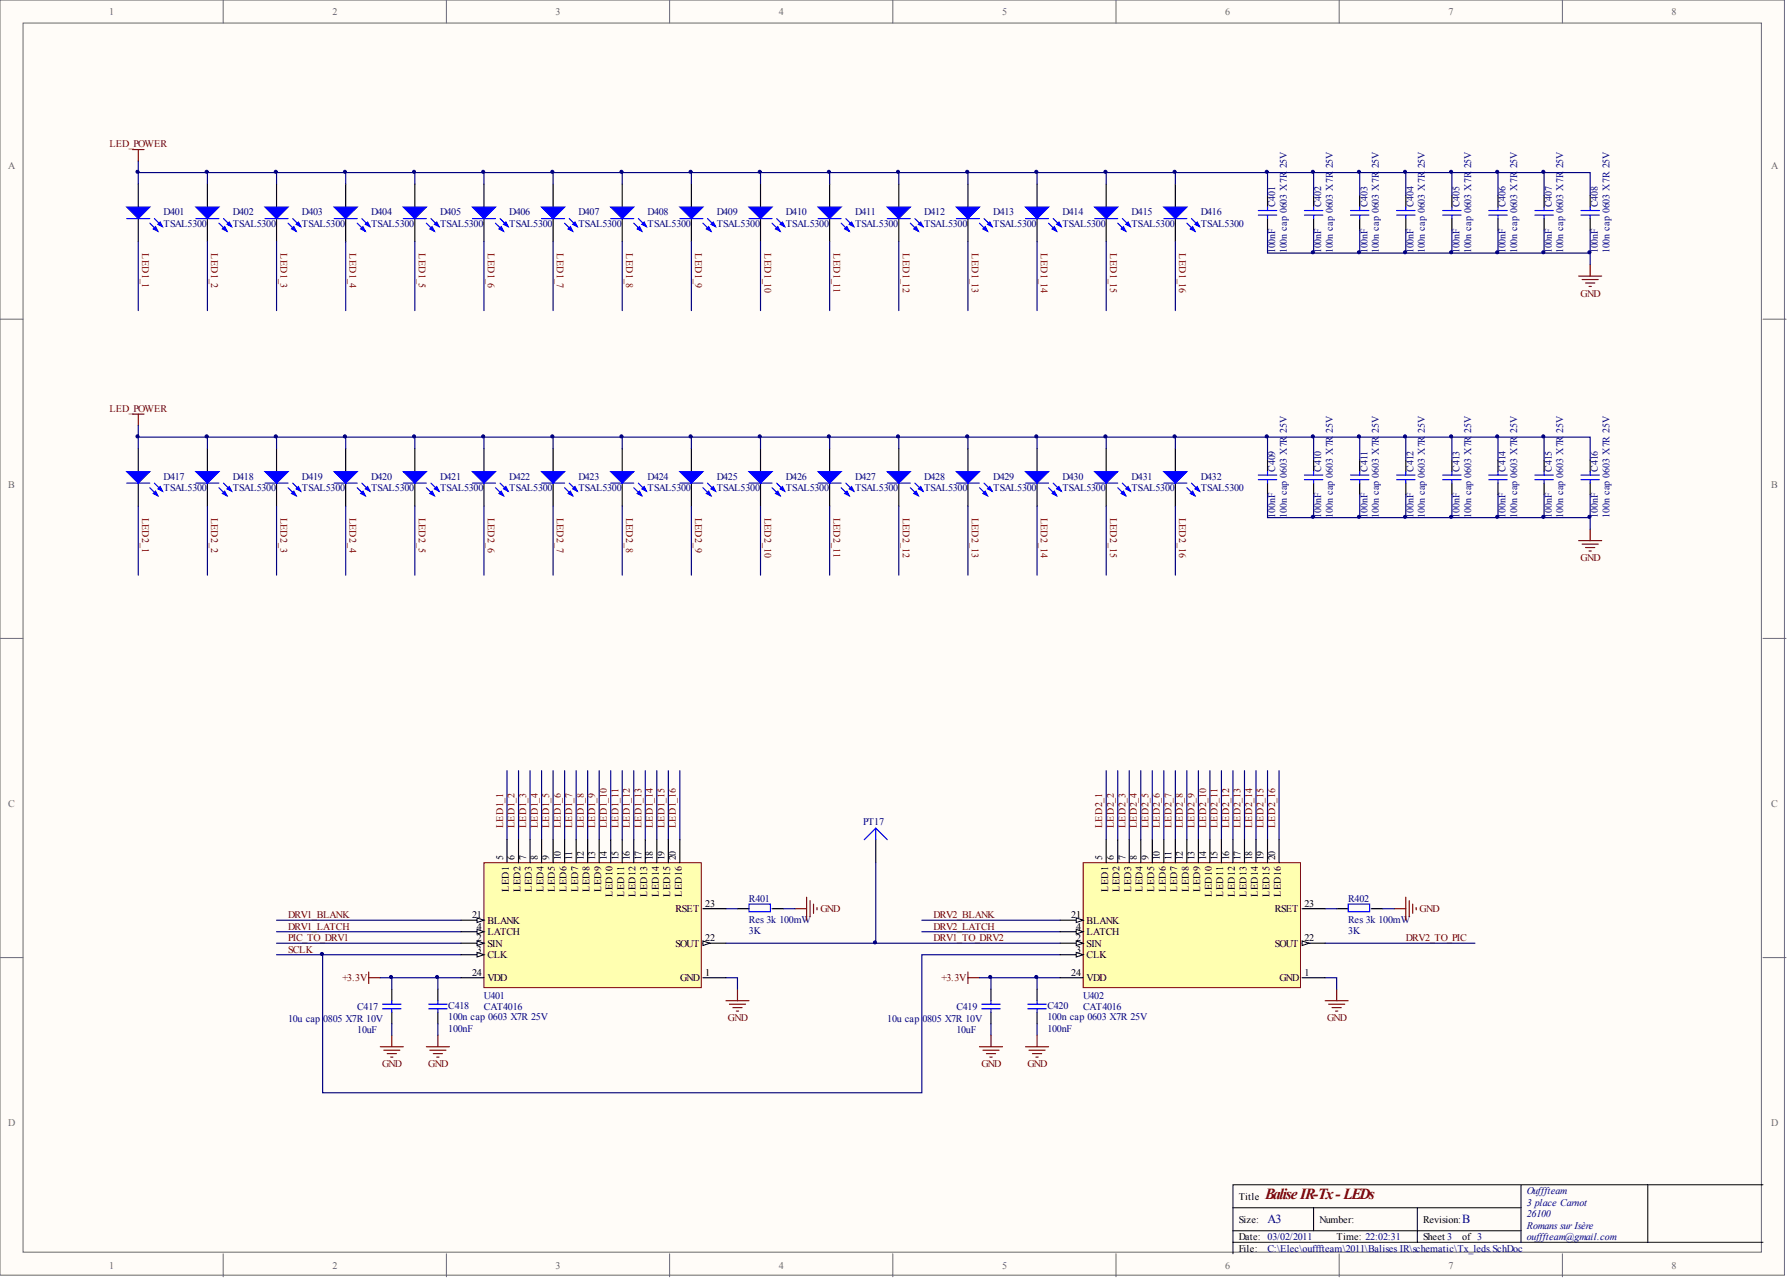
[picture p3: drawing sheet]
<svg xmlns="http://www.w3.org/2000/svg" width="393mm" height="282mm" viewBox="0 0 393 282" stroke-linecap="round" stroke-linejoin="round" font-family="sans-serif">
<defs><g id="words">
<text font-size="3.4" fill="#800000" x="278.5" y="263.9">Balise IR-Tx- LEDs</text>
<g font-size="2.7" fill="#000080">
<text x="279" y="269.1">A3</text>
<text x="321.9" y="269.1">B</text>
</g>
<g font-size="2.2" fill="#696969">
<text x="24" y="3.3">1</text>
<text x="73.2" y="3.3">2</text>
<text x="122.3" y="3.3">3</text>
<text x="171.4" y="3.3">4</text>
<text x="220.6" y="3.3">5</text>
<text x="269.7" y="3.3">6</text>
<text x="318.8" y="3.3">7</text>
<text x="368" y="3.3">8</text>
<text x="1.8" y="37.1">A</text>
<text x="389.9" y="37.1">A</text>
<text x="1.8" y="107.3">B</text>
<text x="389.9" y="107.3">B</text>
<text x="1.8" y="177.6">C</text>
<text x="389.9" y="177.6">C</text>
<text x="1.8" y="247.8">D</text>
<text x="389.9" y="247.8">D</text>
<text x="24" y="279.2">1</text>
<text x="73.2" y="279.2">2</text>
<text x="122.3" y="279.2">3</text>
<text x="171.4" y="279.2">4</text>
<text x="220.6" y="279.2">5</text>
<text x="269.7" y="279.2">6</text>
<text x="318.8" y="279.2">7</text>
<text x="368" y="279.2">8</text>
</g>
<g font-size="2.2" fill="#800000">
<text x="24.1" y="32.4">LED_POWER</text>
<text x="31.3" y="55.7" transform="rotate(90 31.3 55.7)">LED1_1</text>
<text x="46.5" y="55.7" transform="rotate(90 46.5 55.7)">LED1_2</text>
<text x="61.7" y="55.7" transform="rotate(90 61.7 55.7)">LED1_3</text>
<text x="76.9" y="55.7" transform="rotate(90 76.9 55.7)">LED1_4</text>
<text x="92.2" y="55.7" transform="rotate(90 92.2 55.7)">LED1_5</text>
<text x="107.4" y="55.7" transform="rotate(90 107.4 55.7)">LED1_6</text>
<text x="122.6" y="55.7" transform="rotate(90 122.6 55.7)">LED1_7</text>
<text x="137.8" y="55.7" transform="rotate(90 137.8 55.7)">LED1_8</text>
<text x="153" y="55.7" transform="rotate(90 153 55.7)">LED1_9</text>
<text x="168.3" y="55.7" transform="rotate(90 168.3 55.7)">LED1_10</text>
<text x="183.5" y="55.7" transform="rotate(90 183.5 55.7)">LED1_11</text>
<text x="198.7" y="55.7" transform="rotate(90 198.7 55.7)">LED1_12</text>
<text x="213.9" y="55.7" transform="rotate(90 213.9 55.7)">LED1_13</text>
<text x="229.1" y="55.7" transform="rotate(90 229.1 55.7)">LED1_14</text>
<text x="244.3" y="55.7" transform="rotate(90 244.3 55.7)">LED1_15</text>
<text x="259.6" y="55.7" transform="rotate(90 259.6 55.7)">LED1_16</text>
<text x="347.9" y="65.3">GND</text>
<text x="24.1" y="90.7">LED_POWER</text>
<text x="31.3" y="113.9" transform="rotate(90 31.3 113.9)">LED2_1</text>
<text x="46.5" y="113.9" transform="rotate(90 46.5 113.9)">LED2_2</text>
<text x="61.7" y="113.9" transform="rotate(90 61.7 113.9)">LED2_3</text>
<text x="76.9" y="113.9" transform="rotate(90 76.9 113.9)">LED2_4</text>
<text x="92.2" y="113.9" transform="rotate(90 92.2 113.9)">LED2_5</text>
<text x="107.4" y="113.9" transform="rotate(90 107.4 113.9)">LED2_6</text>
<text x="122.6" y="113.9" transform="rotate(90 122.6 113.9)">LED2_7</text>
<text x="137.8" y="113.9" transform="rotate(90 137.8 113.9)">LED2_8</text>
<text x="153" y="113.9" transform="rotate(90 153 113.9)">LED2_9</text>
<text x="168.3" y="113.9" transform="rotate(90 168.3 113.9)">LED2_10</text>
<text x="183.5" y="113.9" transform="rotate(90 183.5 113.9)">LED2_11</text>
<text x="198.7" y="113.9" transform="rotate(90 198.7 113.9)">LED2_12</text>
<text x="213.9" y="113.9" transform="rotate(90 213.9 113.9)">LED2_13</text>
<text x="229.1" y="113.9" transform="rotate(90 229.1 113.9)">LED2_14</text>
<text x="244.3" y="113.9" transform="rotate(90 244.3 113.9)">LED2_15</text>
<text x="259.6" y="113.9" transform="rotate(90 259.6 113.9)">LED2_16</text>
<text x="347.9" y="123.5">GND</text>
<text x="110.7" y="182.2" transform="rotate(-90 110.7 182.2)">LED1_1</text>
<text x="113.3" y="182.2" transform="rotate(-90 113.3 182.2)">LED1_2</text>
<text x="115.8" y="182.2" transform="rotate(-90 115.8 182.2)">LED1_3</text>
<text x="118.4" y="182.2" transform="rotate(-90 118.4 182.2)">LED1_4</text>
<text x="120.9" y="182.2" transform="rotate(-90 120.9 182.2)">LED1_5</text>
<text x="123.4" y="182.2" transform="rotate(-90 123.4 182.2)">LED1_6</text>
<text x="126" y="182.2" transform="rotate(-90 126 182.2)">LED1_7</text>
<text x="128.5" y="182.2" transform="rotate(-90 128.5 182.2)">LED1_8</text>
<text x="131" y="182.2" transform="rotate(-90 131 182.2)">LED1_9</text>
<text x="133.6" y="182.2" transform="rotate(-90 133.6 182.2)">LED1_10</text>
<text x="136.1" y="182.2" transform="rotate(-90 136.1 182.2)">LED1_11</text>
<text x="138.6" y="182.2" transform="rotate(-90 138.6 182.2)">LED1_12</text>
<text x="141.2" y="182.2" transform="rotate(-90 141.2 182.2)">LED1_13</text>
<text x="143.7" y="182.2" transform="rotate(-90 143.7 182.2)">LED1_14</text>
<text x="146.3" y="182.2" transform="rotate(-90 146.3 182.2)">LED1_15</text>
<text x="148.8" y="182.2" transform="rotate(-90 148.8 182.2)">LED1_16</text>
<text x="242.6" y="182.2" transform="rotate(-90 242.6 182.2)">LED2_1</text>
<text x="245.2" y="182.2" transform="rotate(-90 245.2 182.2)">LED2_2</text>
<text x="247.7" y="182.2" transform="rotate(-90 247.7 182.2)">LED2_3</text>
<text x="250.2" y="182.2" transform="rotate(-90 250.2 182.2)">LED2_4</text>
<text x="252.8" y="182.2" transform="rotate(-90 252.8 182.2)">LED2_5</text>
<text x="255.3" y="182.2" transform="rotate(-90 255.3 182.2)">LED2_6</text>
<text x="257.9" y="182.2" transform="rotate(-90 257.9 182.2)">LED2_7</text>
<text x="260.4" y="182.2" transform="rotate(-90 260.4 182.2)">LED2_8</text>
<text x="262.9" y="182.2" transform="rotate(-90 262.9 182.2)">LED2_9</text>
<text x="265.5" y="182.2" transform="rotate(-90 265.5 182.2)">LED2_10</text>
<text x="268" y="182.2" transform="rotate(-90 268 182.2)">LED2_11</text>
<text x="270.5" y="182.2" transform="rotate(-90 270.5 182.2)">LED2_12</text>
<text x="273.1" y="182.2" transform="rotate(-90 273.1 182.2)">LED2_13</text>
<text x="275.6" y="182.2" transform="rotate(-90 275.6 182.2)">LED2_14</text>
<text x="278.1" y="182.2" transform="rotate(-90 278.1 182.2)">LED2_15</text>
<text x="280.7" y="182.2" transform="rotate(-90 280.7 182.2)">LED2_16</text>
<text x="63.4" y="202">DRV1_BLANK</text>
<text x="180.6" y="200.7">GND</text>
<text x="205.4" y="202">DRV2_BLANK</text>
<text x="312.5" y="200.7">GND</text>
<text x="63.4" y="204.5">DRV1_LATCH</text>
<text x="63.4" y="207.1">PIC_TO_DRV1</text>
<text x="63.4" y="209.6">SCLK</text>
<text x="205.4" y="204.5">DRV2_LATCH</text>
<text x="205.4" y="207.1">DRV1_TO_DRV2</text>
<text x="309.4" y="207.1">DRV2_TO_PIC</text>
<text x="75.4" y="215.9">+3.3V</text>
<text x="207.3" y="215.9">+3.3V</text>
<text x="160.2" y="224.7">GND</text>
<text x="292.1" y="224.7">GND</text>
<text x="84.1" y="234.8">GND</text>
<text x="94.3" y="234.8">GND</text>
<text x="216" y="234.8">GND</text>
<text x="226.2" y="234.8">GND</text>
</g>
<g font-size="2.2" fill="#000080">
<text x="283.2" y="37.1" transform="rotate(-90 283.2 37.1)">25V</text>
<text x="293.4" y="37.1" transform="rotate(-90 293.4 37.1)">25V</text>
<text x="303.5" y="37.1" transform="rotate(-90 303.5 37.1)">25V</text>
<text x="313.7" y="37.1" transform="rotate(-90 313.7 37.1)">25V</text>
<text x="323.8" y="37.1" transform="rotate(-90 323.8 37.1)">25V</text>
<text x="333.9" y="37.1" transform="rotate(-90 333.9 37.1)">25V</text>
<text x="344.1" y="37.1" transform="rotate(-90 344.1 37.1)">25V</text>
<text x="36" y="47.4">D401</text>
<text x="51.2" y="47.4">D402</text>
<text x="66.5" y="47.4">D403</text>
<text x="81.7" y="47.4">D404</text>
<text x="96.9" y="47.4">D405</text>
<text x="112.1" y="47.4">D406</text>
<text x="127.3" y="47.4">D407</text>
<text x="142.5" y="47.4">D408</text>
<text x="157.8" y="47.4">D409</text>
<text x="173" y="47.4">D410</text>
<text x="188.2" y="47.4">D411</text>
<text x="203.4" y="47.4">D412</text>
<text x="218.6" y="47.4">D413</text>
<text x="233.9" y="47.4">D414</text>
<text x="249.1" y="47.4">D415</text>
<text x="264.3" y="47.4">D416</text>
<text x="280.7" y="45.6" transform="rotate(-90 280.7 45.6)">C401</text>
<text x="290.8" y="45.6" transform="rotate(-90 290.8 45.6)">C402</text>
<text x="301" y="45.6" transform="rotate(-90 301 45.6)">C403</text>
<text x="311.1" y="45.6" transform="rotate(-90 311.1 45.6)">C404</text>
<text x="321.3" y="45.6" transform="rotate(-90 321.3 45.6)">C405</text>
<text x="331.4" y="45.6" transform="rotate(-90 331.4 45.6)">C406</text>
<text x="341.6" y="45.6" transform="rotate(-90 341.6 45.6)">C407</text>
<text x="351.7" y="45.6" transform="rotate(-90 351.7 45.6)">C408</text>
<text x="36" y="49.9">TSAL5300</text>
<text x="51.2" y="49.9">TSAL5300</text>
<text x="66.5" y="49.9">TSAL5300</text>
<text x="81.7" y="49.9">TSAL5300</text>
<text x="96.9" y="49.9">TSAL5300</text>
<text x="112.1" y="49.9">TSAL5300</text>
<text x="127.3" y="49.9">TSAL5300</text>
<text x="142.5" y="49.9">TSAL5300</text>
<text x="157.8" y="49.9">TSAL5300</text>
<text x="173" y="49.9">TSAL5300</text>
<text x="188.2" y="49.9">TSAL5300</text>
<text x="203.4" y="49.9">TSAL5300</text>
<text x="218.6" y="49.9">TSAL5300</text>
<text x="233.9" y="49.9">TSAL5300</text>
<text x="249.1" y="49.9">TSAL5300</text>
<text x="264.3" y="49.9">TSAL5300</text>
<text x="280.7" y="55.7" transform="rotate(-90 280.7 55.7)">100nF</text>
<text x="283.2" y="55.7" transform="rotate(-90 283.2 55.7)">100n cap 0603 X7R</text>
<text x="290.8" y="55.7" transform="rotate(-90 290.8 55.7)">100nF</text>
<text x="293.4" y="55.7" transform="rotate(-90 293.4 55.7)">100n cap 0603 X7R</text>
<text x="301" y="55.7" transform="rotate(-90 301 55.7)">100nF</text>
<text x="303.5" y="55.7" transform="rotate(-90 303.5 55.7)">100n cap 0603 X7R</text>
<text x="311.1" y="55.7" transform="rotate(-90 311.1 55.7)">100nF</text>
<text x="313.7" y="55.7" transform="rotate(-90 313.7 55.7)">100n cap 0603 X7R</text>
<text x="321.3" y="55.7" transform="rotate(-90 321.3 55.7)">100nF</text>
<text x="323.8" y="55.7" transform="rotate(-90 323.8 55.7)">100n cap 0603 X7R</text>
<text x="331.4" y="55.7" transform="rotate(-90 331.4 55.7)">100nF</text>
<text x="333.9" y="55.7" transform="rotate(-90 333.9 55.7)">100n cap 0603 X7R</text>
<text x="341.6" y="55.7" transform="rotate(-90 341.6 55.7)">100nF</text>
<text x="344.1" y="55.7" transform="rotate(-90 344.1 55.7)">100n cap 0603 X7R</text>
<text x="351.7" y="55.7" transform="rotate(-90 351.7 55.7)">100nF</text>
<text x="354.2" y="55.7" transform="rotate(-90 354.2 55.7)">100n cap 0603 X7R 25V</text>
<text x="283.2" y="95.3" transform="rotate(-90 283.2 95.3)">25V</text>
<text x="293.4" y="95.3" transform="rotate(-90 293.4 95.3)">25V</text>
<text x="303.5" y="95.3" transform="rotate(-90 303.5 95.3)">25V</text>
<text x="313.7" y="95.3" transform="rotate(-90 313.7 95.3)">25V</text>
<text x="323.8" y="95.3" transform="rotate(-90 323.8 95.3)">25V</text>
<text x="333.9" y="95.3" transform="rotate(-90 333.9 95.3)">25V</text>
<text x="344.1" y="95.3" transform="rotate(-90 344.1 95.3)">25V</text>
<text x="36" y="105.6">D417</text>
<text x="51.2" y="105.6">D418</text>
<text x="66.5" y="105.6">D419</text>
<text x="81.7" y="105.6">D420</text>
<text x="96.9" y="105.6">D421</text>
<text x="112.1" y="105.6">D422</text>
<text x="127.3" y="105.6">D423</text>
<text x="142.5" y="105.6">D424</text>
<text x="157.8" y="105.6">D425</text>
<text x="173" y="105.6">D426</text>
<text x="188.2" y="105.6">D427</text>
<text x="203.4" y="105.6">D428</text>
<text x="218.6" y="105.6">D429</text>
<text x="233.9" y="105.6">D430</text>
<text x="249.1" y="105.6">D431</text>
<text x="264.3" y="105.6">D432</text>
<text x="280.7" y="103.8" transform="rotate(-90 280.7 103.8)">C409</text>
<text x="290.8" y="103.8" transform="rotate(-90 290.8 103.8)">C410</text>
<text x="301" y="103.8" transform="rotate(-90 301 103.8)">C411</text>
<text x="311.1" y="103.8" transform="rotate(-90 311.1 103.8)">C412</text>
<text x="321.3" y="103.8" transform="rotate(-90 321.3 103.8)">C413</text>
<text x="331.4" y="103.8" transform="rotate(-90 331.4 103.8)">C414</text>
<text x="341.6" y="103.8" transform="rotate(-90 341.6 103.8)">C415</text>
<text x="351.7" y="103.8" transform="rotate(-90 351.7 103.8)">C416</text>
<text x="36" y="108.1">TSAL5300</text>
<text x="51.2" y="108.1">TSAL5300</text>
<text x="66.5" y="108.1">TSAL5300</text>
<text x="81.7" y="108.1">TSAL5300</text>
<text x="96.9" y="108.1">TSAL5300</text>
<text x="112.1" y="108.1">TSAL5300</text>
<text x="127.3" y="108.1">TSAL5300</text>
<text x="142.5" y="108.1">TSAL5300</text>
<text x="157.8" y="108.1">TSAL5300</text>
<text x="173" y="108.1">TSAL5300</text>
<text x="188.2" y="108.1">TSAL5300</text>
<text x="203.4" y="108.1">TSAL5300</text>
<text x="218.6" y="108.1">TSAL5300</text>
<text x="233.9" y="108.1">TSAL5300</text>
<text x="249.1" y="108.1">TSAL5300</text>
<text x="264.3" y="108.1">TSAL5300</text>
<text x="280.7" y="113.9" transform="rotate(-90 280.7 113.9)">100nF</text>
<text x="283.2" y="113.9" transform="rotate(-90 283.2 113.9)">100n cap 0603 X7R</text>
<text x="290.8" y="113.9" transform="rotate(-90 290.8 113.9)">100nF</text>
<text x="293.4" y="113.9" transform="rotate(-90 293.4 113.9)">100n cap 0603 X7R</text>
<text x="301" y="113.9" transform="rotate(-90 301 113.9)">100nF</text>
<text x="303.5" y="113.9" transform="rotate(-90 303.5 113.9)">100n cap 0603 X7R</text>
<text x="311.1" y="113.9" transform="rotate(-90 311.1 113.9)">100nF</text>
<text x="313.7" y="113.9" transform="rotate(-90 313.7 113.9)">100n cap 0603 X7R</text>
<text x="321.3" y="113.9" transform="rotate(-90 321.3 113.9)">100nF</text>
<text x="323.8" y="113.9" transform="rotate(-90 323.8 113.9)">100n cap 0603 X7R</text>
<text x="331.4" y="113.9" transform="rotate(-90 331.4 113.9)">100nF</text>
<text x="333.9" y="113.9" transform="rotate(-90 333.9 113.9)">100n cap 0603 X7R</text>
<text x="341.6" y="113.9" transform="rotate(-90 341.6 113.9)">100nF</text>
<text x="344.1" y="113.9" transform="rotate(-90 344.1 113.9)">100n cap 0603 X7R</text>
<text x="351.7" y="113.9" transform="rotate(-90 351.7 113.9)">100nF</text>
<text x="354.2" y="113.9" transform="rotate(-90 354.2 113.9)">100n cap 0603 X7R 25V</text>
<text x="190" y="181.5">PT17</text>
<text x="164.9" y="198.5">R401</text>
<text x="164.9" y="203">Res 3k 100mW</text>
<text x="296.8" y="198.5">R402</text>
<text x="296.8" y="203">Res 3k 100mW</text>
<text x="164.9" y="205.6">3K</text>
<text x="296.8" y="205.6">3K</text>
<text x="106.5" y="219.7">U401</text>
<text x="238.4" y="219.7">U402</text>
<text x="63.4" y="224.8">10u cap</text>
<text x="71.1" y="224.8">0805 X7R 10V</text>
<text x="78.6" y="227.3">10uF</text>
<text x="78.6" y="222.3">C417</text>
<text x="98.7" y="227.1">100nF</text>
<text x="98.7" y="222">C418</text>
<text x="98.7" y="224.5">100n cap 0603 X7R 25V</text>
<text x="106.5" y="222.3">CAT4016</text>
<text x="195.3" y="224.8">10u cap</text>
<text x="203" y="224.8">0805 X7R 10V</text>
<text x="210.5" y="227.3">10uF</text>
<text x="210.5" y="222.3">C419</text>
<text x="230.6" y="227.1">100nF</text>
<text x="230.6" y="222">C420</text>
<text x="230.6" y="224.5">100n cap 0603 X7R 25V</text>
<text x="238.4" y="222.3">CAT4016</text>
<text x="336.1" y="262.8">Oufffteam</text>
<text x="336.1" y="265.3">3 place Carnot</text>
<text x="336.1" y="267.8">26100</text>
<text x="279" y="275.4">C:\Elec\oufffteam\2011\Balises IR\schematic\Tx_leds.SchDoc</text>
<text x="336.1" y="270.3">Romans sur Isère</text>
<text x="336.1" y="272.9">oufffteam@gmail.com</text>
</g>
<g font-size="2.2">
<text x="110.7" y="189.3" transform="rotate(-90 110.7 189.3)">5</text>
<text x="113.3" y="189.3" transform="rotate(-90 113.3 189.3)">6</text>
<text x="115.8" y="189.3" transform="rotate(-90 115.8 189.3)">7</text>
<text x="118.4" y="189.3" transform="rotate(-90 118.4 189.3)">8</text>
<text x="120.9" y="189.3" transform="rotate(-90 120.9 189.3)">9</text>
<text x="123.4" y="189.3" transform="rotate(-90 123.4 189.3)">10</text>
<text x="126" y="189.3" transform="rotate(-90 126 189.3)">11</text>
<text x="128.5" y="189.3" transform="rotate(-90 128.5 189.3)">12</text>
<text x="131" y="189.3" transform="rotate(-90 131 189.3)">13</text>
<text x="133.6" y="189.3" transform="rotate(-90 133.6 189.3)">14</text>
<text x="136.1" y="189.3" transform="rotate(-90 136.1 189.3)">15</text>
<text x="138.6" y="189.3" transform="rotate(-90 138.6 189.3)">16</text>
<text x="141.2" y="189.3" transform="rotate(-90 141.2 189.3)">17</text>
<text x="143.7" y="189.3" transform="rotate(-90 143.7 189.3)">18</text>
<text x="146.3" y="189.3" transform="rotate(-90 146.3 189.3)">19</text>
<text x="148.8" y="189.3" transform="rotate(-90 148.8 189.3)">20</text>
<text x="242.6" y="189.3" transform="rotate(-90 242.6 189.3)">5</text>
<text x="245.2" y="189.3" transform="rotate(-90 245.2 189.3)">6</text>
<text x="247.7" y="189.3" transform="rotate(-90 247.7 189.3)">7</text>
<text x="250.2" y="189.3" transform="rotate(-90 250.2 189.3)">8</text>
<text x="252.8" y="189.3" transform="rotate(-90 252.8 189.3)">9</text>
<text x="255.3" y="189.3" transform="rotate(-90 255.3 189.3)">10</text>
<text x="257.9" y="189.3" transform="rotate(-90 257.9 189.3)">11</text>
<text x="260.4" y="189.3" transform="rotate(-90 260.4 189.3)">12</text>
<text x="262.9" y="189.3" transform="rotate(-90 262.9 189.3)">13</text>
<text x="265.5" y="189.3" transform="rotate(-90 265.5 189.3)">14</text>
<text x="268" y="189.3" transform="rotate(-90 268 189.3)">15</text>
<text x="270.5" y="189.3" transform="rotate(-90 270.5 189.3)">16</text>
<text x="273.1" y="189.3" transform="rotate(-90 273.1 189.3)">17</text>
<text x="275.6" y="189.3" transform="rotate(-90 275.6 189.3)">18</text>
<text x="278.1" y="189.3" transform="rotate(-90 278.1 189.3)">19</text>
<text x="280.7" y="189.3" transform="rotate(-90 280.7 189.3)">20</text>
<text x="112" y="196.2" transform="rotate(-90 112 196.2)">LED1</text>
<text x="114.6" y="196.2" transform="rotate(-90 114.6 196.2)">LED2</text>
<text x="117.1" y="196.2" transform="rotate(-90 117.1 196.2)">LED3</text>
<text x="119.6" y="196.2" transform="rotate(-90 119.6 196.2)">LED4</text>
<text x="122.2" y="196.2" transform="rotate(-90 122.2 196.2)">LED5</text>
<text x="124.7" y="196.2" transform="rotate(-90 124.7 196.2)">LED6</text>
<text x="127.2" y="196.2" transform="rotate(-90 127.2 196.2)">LED7</text>
<text x="129.8" y="196.2" transform="rotate(-90 129.8 196.2)">LED8</text>
<text x="132.3" y="196.2" transform="rotate(-90 132.3 196.2)">LED9</text>
<text x="134.8" y="197.3" transform="rotate(-90 134.8 197.3)">LED10</text>
<text x="137.4" y="197.3" transform="rotate(-90 137.4 197.3)">LED11</text>
<text x="139.9" y="197.3" transform="rotate(-90 139.9 197.3)">LED12</text>
<text x="142.5" y="197.3" transform="rotate(-90 142.5 197.3)">LED13</text>
<text x="145" y="197.3" transform="rotate(-90 145 197.3)">LED14</text>
<text x="147.5" y="197.3" transform="rotate(-90 147.5 197.3)">LED15</text>
<text x="150.1" y="197.3" transform="rotate(-90 150.1 197.3)">LED16</text>
<text x="243.9" y="196.2" transform="rotate(-90 243.9 196.2)">LED1</text>
<text x="246.4" y="196.2" transform="rotate(-90 246.4 196.2)">LED2</text>
<text x="249" y="196.2" transform="rotate(-90 249 196.2)">LED3</text>
<text x="251.5" y="196.2" transform="rotate(-90 251.5 196.2)">LED4</text>
<text x="254.1" y="196.2" transform="rotate(-90 254.1 196.2)">LED5</text>
<text x="256.6" y="196.2" transform="rotate(-90 256.6 196.2)">LED6</text>
<text x="259.1" y="196.2" transform="rotate(-90 259.1 196.2)">LED7</text>
<text x="261.7" y="196.2" transform="rotate(-90 261.7 196.2)">LED8</text>
<text x="264.2" y="196.2" transform="rotate(-90 264.2 196.2)">LED9</text>
<text x="266.7" y="197.3" transform="rotate(-90 266.7 197.3)">LED10</text>
<text x="269.3" y="197.3" transform="rotate(-90 269.3 197.3)">LED11</text>
<text x="271.8" y="197.3" transform="rotate(-90 271.8 197.3)">LED12</text>
<text x="274.3" y="197.3" transform="rotate(-90 274.3 197.3)">LED13</text>
<text x="276.9" y="197.3" transform="rotate(-90 276.9 197.3)">LED14</text>
<text x="279.4" y="197.3" transform="rotate(-90 279.4 197.3)">LED15</text>
<text x="282" y="197.3" transform="rotate(-90 282 197.3)">LED16</text>
<text x="103.9" y="202">21</text>
<text x="107.3" y="203.3">BLANK</text>
<text x="148.7" y="200.7">RSET</text>
<text x="155.2" y="199.5">23</text>
<text x="235.8" y="202">21</text>
<text x="239.2" y="203.3">BLANK</text>
<text x="280.6" y="200.7">RSET</text>
<text x="287.1" y="199.5">23</text>
<text x="105" y="204.5">4</text>
<text x="105" y="207.1">2</text>
<text x="105" y="209.6">3</text>
<text x="107.3" y="205.8">LATCH</text>
<text x="107.3" y="208.3">SIN</text>
<text x="148.7" y="208.3">SOUT</text>
<text x="155.2" y="207.1">22</text>
<text x="236.8" y="204.5">4</text>
<text x="236.8" y="207.1">2</text>
<text x="236.8" y="209.6">3</text>
<text x="239.2" y="205.8">LATCH</text>
<text x="239.2" y="208.3">SIN</text>
<text x="280.6" y="208.3">SOUT</text>
<text x="287.1" y="207.1">22</text>
<text x="103.9" y="214.7">24</text>
<text x="107.3" y="215.9">VDD</text>
<text x="107.3" y="210.9">CLK</text>
<text x="149.7" y="215.9">GND</text>
<text x="155.2" y="214.7">1</text>
<text x="235.8" y="214.7">24</text>
<text x="239.2" y="215.9">VDD</text>
<text x="239.2" y="210.9">CLK</text>
<text x="281.6" y="215.9">GND</text>
<text x="287.1" y="214.7">1</text>
<text x="272.7" y="264">Title</text>
<text x="272.7" y="269.1">Size:</text>
<text x="290.4" y="269.1">Number:</text>
<text x="313.2" y="269.1">Revision:</text>
<text x="272.7" y="272.9">Date: 03/02/2011</text>
<text x="272.7" y="275.4">File:</text>
<text x="294.2" y="272.9">Time: 22:02:31</text>
<text x="313.2" y="272.9">Sheet 3</text>
<text x="321.9" y="272.9">of 3</text>
</g>
</g></defs>
<g fill="#fffcf8" stroke="#696969" stroke-width=".22">
<path d="M0 0h392.8v280.6h-392.8z"/>
<path d="M5.1 5.1h382.6v270.4h-382.6z"/>
</g>
<g fill="none" stroke="#696969" stroke-width=".22">
<path d="M49.1 0v5.1M98.3 0v5.1M147.4 0v5.1M196.5 0v5.1M245.6 0v5.1M294.8 0v5.1M343.9 0v5.1M0 70.2h5.1M388.1 70.2h5M0 140.5h5.1M388.1 140.5h5M0 210.7h5.1"/>
<path d="M388.1 210.7h5M49.1 275.9v5M98.3 275.9v5M147.4 275.9v5M196.5 275.9v5M245.6 275.9v5M294.8 275.9v5M343.9 275.9v5"/>
</g>
<path d="M271.4 265.8h63.4M271.4 273.3h116.7M271.4 270.8h63.4M289.1 265.8v5M312 265.8v7.5M334.8 260.7v12.6M362.7 260.7h-91.3v15.2M388.1 260.7h-25.4v12.6" fill="none" stroke="#000" stroke-width=".22"/>
<g fill="none" stroke="#000" stroke-width=".25">
<path d="M30.4 40.5v5.1M30.4 48.1v5.1M45.7 40.5v5.1M45.7 48.1v5.1M60.9 40.5v5.1M60.9 48.1v5.1M76.1 40.5v5.1M76.1 48.1v5.1M91.3 40.5v5.1M91.3 48.1v5.1M106.5 40.5v5.1M106.5 48.1v5.1"/>
<path d="M121.7 40.5v5.1M121.7 48.1v5.1M137 40.5v5.1M137 48.1v5.1M152.2 40.5v5.1M152.2 48.1v5.1M167.4 40.5v5.1M167.4 48.1v5.1M182.6 40.5v5.1M182.6 48.1v5.1M197.8 40.5v5.1M197.8 48.1v5.1"/>
<path d="M213.1 40.5v5.1M213.1 48.1v5.1M228.3 40.5v5.1M228.3 48.1v5.1M243.5 40.5v5.1M243.5 48.1v5.1M258.7 40.5v5.1M258.7 48.1v5.1M279 43v2.6M279 48.1v2.5M289.1 43v2.6M289.1 48.1v2.5"/>
<path d="M299.3 43v2.6M299.3 48.1v2.5M309.4 43v2.6M309.4 48.1v2.5M319.6 43v2.6M319.6 48.1v2.5M329.7 43v2.6M329.7 48.1v2.5M339.9 43v2.6M339.9 48.1v2.5M350 43v2.6M350 48.1v2.5"/>
<path d="M30.4 98.7v5.1M45.7 98.7v5.1M60.9 98.7v5.1M76.1 98.7v5.1M91.3 98.7v5.1M106.5 98.7v5.1M121.7 98.7v5.1M137 98.7v5.1M152.2 98.7v5.1M167.4 98.7v5.1M182.6 98.7v5.1M197.8 98.7v5.1"/>
<path d="M213.1 98.7v5.1M228.3 98.7v5.1M243.5 98.7v5.1M258.7 98.7v5.1M30.4 106.3v5.1M45.7 106.3v5.1M60.9 106.3v5.1M76.1 106.3v5.1M91.3 106.3v5.1M106.5 106.3v5.1M121.7 106.3v5.1M137 106.3v5.1"/>
<path d="M152.2 106.3v5.1M167.4 106.3v5.1M182.6 106.3v5.1M197.8 106.3v5.1M213.1 106.3v5.1M228.3 106.3v5.1M243.5 106.3v5.1M258.7 106.3v5.1M279 101.2v2.6M279 106.3v2.5M289.1 101.2v2.6M289.1 106.3v2.5"/>
<path d="M299.3 101.2v2.6M299.3 106.3v2.5M309.4 101.2v2.6M309.4 106.3v2.5M319.6 101.2v2.6M319.6 106.3v2.5M329.7 101.2v2.6M329.7 106.3v2.5M339.9 101.2v2.6M339.9 106.3v2.5M350 101.2v2.6M350 106.3v2.5"/>
<path d="M162.3 200h2.6M169.9 200h2.6M294.2 200h2.6M301.8 200h2.6M86.2 217.7v2.5M96.4 217.7v2.5M218.1 217.7v2.5M228.3 217.7v2.5M86.2 222.7v2.6M96.4 222.7v2.6M218.1 222.7v2.6M228.3 222.7v2.6"/>
</g>
<g fill="#00f" stroke="#00f" stroke-width=".25">
<path d="M27.9 45.6h5.1l-2.6 2.5z"/>
<path d="M33.7 50.4l.5-.5 .5 1z"/>
<path d="M34.7 49.4l.6-.5 .5 1z"/>
<path d="M43.1 45.6h5.1l-2.5 2.5z"/>
<path d="M49 50.4l.5-.5 .5 1z"/>
<path d="M50 49.4l.5-.5 .5 1z"/>
<path d="M58.3 45.6h5.1l-2.5 2.5z"/>
<path d="M64.2 50.4l.5-.5 .5 1z"/>
<path d="M65.2 49.4l.5-.5 .5 1z"/>
<path d="M73.6 45.6h5l-2.5 2.5z"/>
<path d="M79.4 50.4l.5-.5 .5 1z"/>
<path d="M80.4 49.4l.5-.5 .5 1z"/>
<path d="M88.8 45.6h5l-2.5 2.5z"/>
<path d="M94.6 50.4l.5-.5 .5 1z"/>
<path d="M95.6 49.4l.5-.5 .5 1z"/>
<path d="M104 45.6h5.1l-2.6 2.5z"/>
<path d="M109.8 50.4l.5-.5 .5 1z"/>
<path d="M110.8 49.4l.5-.5 .6 1z"/>
<path d="M119.2 45.6h5.1l-2.6 2.5z"/>
<path d="M125 50.4l.6-.5 .5 1z"/>
<path d="M126.1 49.4l.5-.5 .5 1z"/>
<path d="M134.4 45.6h5.1l-2.5 2.5z"/>
<path d="M140.3 50.4l.5-.5 .5 1z"/>
<path d="M141.3 49.4l.5-.5 .5 1z"/>
<path d="M149.6 45.6h5.1l-2.5 2.5z"/>
<path d="M155.5 50.4l.5-.5 .5 1z"/>
<path d="M156.5 49.4l.5-.5 .5 1z"/>
<path d="M164.9 45.6h5l-2.5 2.5z"/>
<path d="M170.7 50.4l.5-.5 .5 1z"/>
<path d="M171.7 49.4l.5-.5 .5 1z"/>
<path d="M180.1 45.6h5.1l-2.6 2.5z"/>
<path d="M185.9 50.4l.5-.5 .5 1z"/>
<path d="M186.9 49.4l.5-.5 .5 1z"/>
<path d="M195.3 45.6h5.1l-2.6 2.5z"/>
<path d="M201.1 50.4l.5-.5 .6 1z"/>
<path d="M202.2 49.4l.5-.5 .5 1z"/>
<path d="M210.5 45.6h5.1l-2.5 2.5z"/>
<path d="M216.4 50.4l.5-.5 .5 1z"/>
<path d="M217.4 49.4l.5-.5 .5 1z"/>
<path d="M225.7 45.6h5.1l-2.5 2.5z"/>
<path d="M231.6 50.4l.5-.5 .5 1z"/>
<path d="M232.6 49.4l.5-.5 .5 1z"/>
<path d="M241 45.6h5l-2.5 2.5z"/>
<path d="M246.8 50.4l.5-.5 .5 1z"/>
<path d="M247.8 49.4l.5-.5 .5 1z"/>
<path d="M256.2 45.6h5l-2.5 2.5z"/>
<path d="M262 50.4l.5-.5 .5 1z"/>
<path d="M263 49.4l.5-.5 .5 1z"/>
<path d="M27.9 103.8h5.1l-2.6 2.5z"/>
<path d="M33.7 108.6l.5-.5 .5 1z"/>
<path d="M34.7 107.6l.6-.5 .5 1z"/>
<path d="M43.1 103.8h5.1l-2.5 2.5z"/>
<path d="M49 108.6l.5-.5 .5 1z"/>
<path d="M50 107.6l.5-.5 .5 1z"/>
<path d="M58.3 103.8h5.1l-2.5 2.5z"/>
<path d="M64.2 108.6l.5-.5 .5 1z"/>
<path d="M65.2 107.6l.5-.5 .5 1z"/>
<path d="M73.6 103.8h5l-2.5 2.5z"/>
<path d="M79.4 108.6l.5-.5 .5 1z"/>
<path d="M80.4 107.6l.5-.5 .5 1z"/>
<path d="M88.8 103.8h5l-2.5 2.5z"/>
<path d="M94.6 108.6l.5-.5 .5 1z"/>
<path d="M95.6 107.6l.5-.5 .5 1z"/>
<path d="M104 103.8h5.1l-2.6 2.5z"/>
<path d="M109.8 108.6l.5-.5 .5 1z"/>
<path d="M110.8 107.6l.5-.5 .6 1z"/>
<path d="M119.2 103.8h5.1l-2.6 2.5z"/>
<path d="M125 108.6l.6-.5 .5 1z"/>
<path d="M126.1 107.6l.5-.5 .5 1z"/>
<path d="M134.4 103.8h5.1l-2.5 2.5z"/>
<path d="M140.3 108.6l.5-.5 .5 1z"/>
<path d="M141.3 107.6l.5-.5 .5 1z"/>
<path d="M149.6 103.8h5.1l-2.5 2.5z"/>
<path d="M155.5 108.6l.5-.5 .5 1z"/>
<path d="M156.5 107.6l.5-.5 .5 1z"/>
<path d="M164.9 103.8h5l-2.5 2.5z"/>
<path d="M170.7 108.6l.5-.5 .5 1z"/>
<path d="M171.7 107.6l.5-.5 .5 1z"/>
<path d="M180.1 103.8h5.1l-2.6 2.5z"/>
<path d="M185.9 108.6l.5-.5 .5 1z"/>
<path d="M186.9 107.6l.5-.5 .5 1z"/>
<path d="M195.3 103.8h5.1l-2.6 2.5z"/>
<path d="M201.1 108.6l.5-.5 .6 1z"/>
<path d="M202.2 107.6l.5-.5 .5 1z"/>
<path d="M210.5 103.8h5.1l-2.5 2.5z"/>
<path d="M216.4 108.6l.5-.5 .5 1z"/>
<path d="M217.4 107.6l.5-.5 .5 1z"/>
<path d="M225.7 103.8h5.1l-2.5 2.5z"/>
<path d="M231.6 108.6l.5-.5 .5 1z"/>
<path d="M232.6 107.6l.5-.5 .5 1z"/>
<path d="M241 103.8h5l-2.5 2.5z"/>
<path d="M246.8 108.6l.5-.5 .5 1z"/>
<path d="M247.8 107.6l.5-.5 .5 1z"/>
<path d="M256.2 103.8h5l-2.5 2.5z"/>
<path d="M262 108.6l.5-.5 .5 1z"/>
<path d="M263 107.6l.5-.5 .5 1z"/>
</g>
<g fill="none" stroke="#00f" stroke-width=".25">
<path d="M27.9 48.1h5.1M33 49.1l1.7 1.8M34 48.1l1.8 1.8M43.1 48.1h5.1M48.2 49.1l1.8 1.8M49.2 48.1l1.8 1.8M58.3 48.1h5.1M63.4 49.1l1.8 1.8M64.4 48.1l1.8 1.8M73.6 48.1h5M78.6 49.1l1.8 1.8M79.6 48.1l1.8 1.8"/>
<path d="M88.8 48.1h5M93.8 49.1l1.8 1.8M94.9 48.1l1.7 1.8M104 48.1h5.1M109.1 49.1l1.7 1.8M110.1 48.1l1.8 1.8M119.2 48.1h5.1M124.3 49.1l1.8 1.8M125.3 48.1l1.8 1.8M134.4 48.1h5.1M139.5 49.1l1.8 1.8M140.5 48.1l1.8 1.8"/>
<path d="M149.6 48.1h5.1M154.7 49.1l1.8 1.8M155.7 48.1l1.8 1.8M164.9 48.1h5M169.9 49.1l1.8 1.8M171 48.1l1.7 1.8M180.1 48.1h5.1M185.2 49.1l1.7 1.8M186.2 48.1l1.7 1.8M195.3 48.1h5.1M200.4 49.1l1.8 1.8M201.4 48.1l1.8 1.8"/>
<path d="M210.5 48.1h5.1M215.6 49.1l1.8 1.8M216.6 48.1l1.8 1.8M225.7 48.1h5.1M230.8 49.1l1.8 1.8M231.8 48.1l1.8 1.8M241 48.1h5M246 49.1l1.8 1.8M247 48.1l1.8 1.8M256.2 48.1h5M261.2 49.1l1.8 1.8M262.3 48.1l1.7 1.8"/>
<path d="M277 46.3h4M277 47.3h4M279 45.6v.7M279 47.3v.8M287.1 46.3h4.1M287.1 47.3h4.1M289.1 45.6v.7M289.1 47.3v.8M297.3 46.3h4M297.3 47.3h4M299.3 45.6v.7M299.3 47.3v.8"/>
<path d="M307.4 46.3h4.1M307.4 47.3h4.1M309.4 45.6v.7M309.4 47.3v.8M317.6 46.3h4M317.6 47.3h4M319.6 45.6v.7M319.6 47.3v.8M327.7 46.3h4.1M327.7 47.3h4.1M329.7 45.6v.7M329.7 47.3v.8"/>
<path d="M337.8 46.3h4.1M337.8 47.3h4.1M339.9 45.6v.7M339.9 47.3v.8M348 46.3h4.1M348 47.3h4.1M350 45.6v.7M350 47.3v.8M27.9 106.3h5.1M33 107.3l1.7 1.8M34 106.3l1.8 1.8M43.1 106.3h5.1"/>
<path d="M48.2 107.3l1.8 1.8M49.2 106.3l1.8 1.8M58.3 106.3h5.1M63.4 107.3l1.8 1.8M64.4 106.3l1.8 1.8M73.6 106.3h5M78.6 107.3l1.8 1.8M79.6 106.3l1.8 1.8M88.8 106.3h5M93.8 107.3l1.8 1.8M94.9 106.3l1.7 1.8M104 106.3h5.1"/>
<path d="M109.1 107.3l1.7 1.8M110.1 106.3l1.8 1.8M119.2 106.3h5.1M124.3 107.3l1.8 1.8M125.3 106.3l1.8 1.8M134.4 106.3h5.1M139.5 107.3l1.8 1.8M140.5 106.3l1.8 1.8M149.6 106.3h5.1M154.7 107.3l1.8 1.8M155.7 106.3l1.8 1.8M164.9 106.3h5"/>
<path d="M169.9 107.3l1.8 1.8M171 106.3l1.7 1.8M180.1 106.3h5.1M185.2 107.3l1.7 1.8M186.2 106.3l1.7 1.8M195.3 106.3h5.1M200.4 107.3l1.8 1.8M201.4 106.3l1.8 1.8M210.5 106.3h5.1M215.6 107.3l1.8 1.8M216.6 106.3l1.8 1.8M225.7 106.3h5.1"/>
<path d="M230.8 107.3l1.8 1.8M231.8 106.3l1.8 1.8M241 106.3h5M246 107.3l1.8 1.8M247 106.3l1.8 1.8M256.2 106.3h5M261.2 107.3l1.8 1.8M262.3 106.3l1.7 1.8M277 104.5h4M277 105.5h4M279 103.8v.7M279 105.5v.8"/>
<path d="M287.1 104.5h4.1M287.1 105.5h4.1M289.1 103.8v.7M289.1 105.5v.8M297.3 104.5h4M297.3 105.5h4M299.3 103.8v.7M299.3 105.5v.8M307.4 104.5h4.1M307.4 105.5h4.1M309.4 103.8v.7M309.4 105.5v.8"/>
<path d="M317.6 104.5h4M317.6 105.5h4M319.6 103.8v.7M319.6 105.5v.8M327.7 104.5h4.1M327.7 105.5h4.1M329.7 103.8v.7M329.7 105.5v.8M337.8 104.5h4.1M337.8 105.5h4.1M339.9 103.8v.7M339.9 105.5v.8"/>
<path d="M348 104.5h4.1M348 105.5h4.1M350 103.8v.7M350 105.5v.8M164.9 198.9h4.7v1.7h-4.7zM296.8 198.9h4.7v1.7h-4.7zM84.2 221h4.1M84.2 222h4.1M86.2 220.2v.8M86.2 222v.7M94.4 221h4M94.4 222h4"/>
<path d="M96.4 220.2v.8M96.4 222v.7M216.1 221h4.1M216.1 222h4.1M218.1 220.2v.8M218.1 222v.7M226.2 221h4.1M226.2 222h4.1M228.3 220.2v.8M228.3 222v.7"/>
</g>
<g fill="none" stroke="#800000" stroke-width=".25">
<path d="M29.2 32.9h2.5M30.4 32.9v2.5M350 58.2v2.6M347.5 60.8h5.1M348.2 61.5h3.6M349 62.3h2M349.8 63h.5M29.2 91.1h2.5M30.4 91.1v2.6M347.5 119h5.1M348.2 119.7h3.6M350 116.4v2.6"/>
<path d="M349 120.5h2M349.8 121.2h.5M175 200h2.5M177.5 197.4v5.1M178.3 198.2v3.5M179.1 198.9v2.1M179.8 199.7v.5M306.9 200h2.5M309.4 197.4v5.1M310.2 198.2v3.5M311 198.9v2.1M311.7 199.7v.5"/>
<path d="M81.2 215.1h2.5M81.2 213.9v2.5M162.3 217.7v2.5M213.1 213.9v2.5M213.1 215.1h2.5M294.2 217.7v2.5M83.7 230.3h5.1M84.5 231.1h3.5M85.2 231.8h2.1M86 232.6h.5M86.2 227.8v2.5M93.8 230.3h5.1"/>
<path d="M94.6 231.1h3.6M95.4 231.8h2M96.1 232.6h.5M96.4 227.8v2.5M159.8 220.2h5.1M160.6 221h3.5M161.3 221.7h2M162.1 222.5h.5M215.6 230.3h5.1M216.4 231.1h3.5M217.1 231.8h2M217.9 232.6h.5"/>
<path d="M218.1 227.8v2.5M225.7 230.3h5.1M226.5 231.1h3.6M227.3 231.8h2M228 232.6h.5M228.3 227.8v2.5M291.7 220.2h5.1M292.4 221h3.6M293.2 221.7h2M294 222.5h.5"/>
</g>
<g fill="none" stroke="#000080" stroke-width=".25">
<path d="M30.4 38h15.3v2.5M30.4 35.4v5.1M45.7 38h15.2v2.5M60.9 38h15.2v2.5M76.1 38h15.2v2.5M91.3 38h15.2v2.5M106.5 38h15.2v2.5M121.7 38h15.3v2.5M137 38h15.2v2.5M152.2 38h15.2v2.5M167.4 38h15.2v2.5M182.6 38h15.2v2.5"/>
<path d="M197.8 38h15.3v2.5M213.1 38h15.2v2.5M228.3 38h15.2v2.5M243.5 38h15.2v2.5M258.7 38h20.3v5M279 38h10.1v5M289.1 38h10.2v5M299.3 38h10.1v5M309.4 38h10.2v5M319.6 38h10.1v5M329.7 38h10.2v5M339.9 38h10.1v5"/>
<path d="M30.4 53.2v15.1M45.7 53.2v15.1M60.9 53.2v15.1M76.1 53.2v15.1M91.3 53.2v15.1M106.5 53.2v15.1M121.7 53.2v15.1M137 53.2v15.1M152.2 53.2v15.1M167.4 53.2v15.1M182.6 53.2v15.1M197.8 53.2v15.1"/>
<path d="M213.1 53.2v15.1M228.3 53.2v15.1M243.5 53.2v15.1M258.7 53.2v15.1M279 50.6v5.1h10.1M289.1 50.6v5.1h10.2M299.3 50.6v5.1h10.1M309.4 50.6v5.1h10.2M319.6 50.6v5.1h10.1M329.7 50.6v5.1h10.2M339.9 50.6v5.1h10.1M350 50.6v7.6"/>
<path d="M30.4 96.2h15.3v2.5M30.4 93.7v5M45.7 96.2h15.2v2.5M60.9 96.2h15.2v2.5M76.1 96.2h15.2v2.5M91.3 96.2h15.2v2.5M106.5 96.2h15.2v2.5M121.7 96.2h15.3v2.5M137 96.2h15.2v2.5M152.2 96.2h15.2v2.5M167.4 96.2h15.2v2.5M182.6 96.2h15.2v2.5"/>
<path d="M197.8 96.2h15.3v2.5M213.1 96.2h15.2v2.5M228.3 96.2h15.2v2.5M243.5 96.2h15.2v2.5M258.7 96.2h20.3v5M279 96.2h10.1v5M289.1 96.2h10.2v5M299.3 96.2h10.1v5M309.4 96.2h10.2v5M319.6 96.2h10.1v5M329.7 96.2h10.2v5M339.9 96.2h10.1v5"/>
<path d="M30.4 111.4v15.2M45.7 111.4v15.2M60.9 111.4v15.2M76.1 111.4v15.2M91.3 111.4v15.2M106.5 111.4v15.2M121.7 111.4v15.2M137 111.4v15.2M152.2 111.4v15.2M167.4 111.4v15.2M182.6 111.4v15.2M197.8 111.4v15.2"/>
<path d="M213.1 111.4v15.2M228.3 111.4v15.2M243.5 111.4v15.2M258.7 111.4v15.2M279 108.8v5.1h10.1M289.1 108.8v5.1h10.2M299.3 108.8v5.1h10.1M309.4 108.8v5.1h10.2M319.6 108.8v5.1h10.1M329.7 108.8v5.1h10.2M339.9 108.8v5.1h10.1M350 108.8v7.6"/>
<path d="M111.6 169.6v15.2M114.1 169.6v15.2M116.7 169.6v15.2M119.2 169.6v15.2M121.7 169.6v15.2M124.3 169.6v15.2M126.8 169.6v15.2M129.4 169.6v15.2M131.9 169.6v15.2M134.4 169.6v15.2M137 169.6v15.2M139.5 169.6v15.2"/>
<path d="M142 169.6v15.2M144.6 169.6v15.2M147.1 169.6v15.2M149.6 169.6v15.2M243.5 169.6v15.2M246 169.6v15.2M248.6 169.6v15.2M251.1 169.6v15.2M253.6 169.6v15.2M256.2 169.6v15.2M258.7 169.6v15.2M261.2 169.6v15.2"/>
<path d="M263.8 169.6v15.2M266.3 169.6v15.2M268.9 169.6v15.2M271.4 169.6v15.2M273.9 169.6v15.2M276.5 169.6v15.2M279 169.6v15.2M281.5 169.6v15.2M159.8 200h2.5M172.5 200h2.5M291.7 200h2.5M304.4 200h2.5"/>
<path d="M60.9 207.5h40.6M60.9 210.1h40.6M60.9 205h40.6M60.9 202.5h40.6M71 210.1v30.3h131.9v-30.3h30.4M83.7 215.1h2.5M96.4 215.1h-10.2v2.6M101.5 215.1h-5.1v2.6M159.8 215.1h2.5v2.6M159.8 207.5h73.5M202.9 205h30.4M202.9 202.5h30.4"/>
<path d="M215.6 215.1h2.5M228.3 215.1h-10.2v2.6M233.3 215.1h-5v2.6M291.7 215.1h2.5v2.6M291.7 207.5h33M86.2 225.3v2.5M96.4 225.3v2.5M218.1 225.3v2.5M228.3 225.3v2.5"/>
</g>
<path d="M106.5 189.8h47.9v27.5h-47.9z" fill="#ffffb0" stroke="#800000" stroke-width=".22"/>
<path d="M101.5 215.1h5M101.5 202.5h5" fill="none" stroke="#000" stroke-width=".25"/>
<path d="M105 202l1.5 .5-1.5 .5z" fill="#fffcf8" stroke="#000" stroke-width=".22"/>
<path d="M101.5 205h5" fill="none" stroke="#000" stroke-width=".25"/>
<path d="M105 204.5l1.5 .5-1.5 .5z" fill="#fffcf8" stroke="#000" stroke-width=".22"/>
<path d="M101.5 207.5h5" fill="none" stroke="#000" stroke-width=".25"/>
<path d="M105 207l1.5 .5-1.5 .6z" fill="#fffcf8" stroke="#000" stroke-width=".22"/>
<path d="M101.5 210.1h5" fill="none" stroke="#000" stroke-width=".25"/>
<path d="M105 209.6l1.5 .5-1.5 .5z" fill="#fffcf8" stroke="#000" stroke-width=".22"/>
<g fill="none" stroke="#000" stroke-width=".25">
<path d="M111.6 184.8v5M114.1 184.8v5M116.7 184.8v5M119.2 184.8v5M121.7 184.8v5M124.3 184.8v5M126.8 184.8v5M129.4 184.8v5M131.9 184.8v5M134.4 184.8v5M137 184.8v5M139.5 184.8v5"/>
<path d="M142 184.8v5M144.6 184.8v5M147.1 184.8v5M149.6 184.8v5M154.7 200h5.1M154.7 215.1h5.1M154.7 207.5h5.1"/>
</g>
<path d="M154.7 207l1.5 .5-1.5 .6z" fill="#fffcf8" stroke="#000" stroke-width=".22"/>
<path d="M238.4 189.8h47.9v27.5h-47.9z" fill="#ffffb0" stroke="#800000" stroke-width=".22"/>
<path d="M233.3 215.1h5.1M233.3 202.5h5.1" fill="none" stroke="#000" stroke-width=".25"/>
<path d="M236.9 202l1.5 .5-1.5 .5z" fill="#fffcf8" stroke="#000" stroke-width=".22"/>
<path d="M233.3 205h5.1" fill="none" stroke="#000" stroke-width=".25"/>
<path d="M236.9 204.5l1.5 .5-1.5 .5z" fill="#fffcf8" stroke="#000" stroke-width=".22"/>
<path d="M233.3 207.5h5.1" fill="none" stroke="#000" stroke-width=".25"/>
<path d="M236.9 207l1.5 .5-1.5 .6z" fill="#fffcf8" stroke="#000" stroke-width=".22"/>
<path d="M233.3 210.1h5.1" fill="none" stroke="#000" stroke-width=".25"/>
<path d="M236.9 209.6l1.5 .5-1.5 .5z" fill="#fffcf8" stroke="#000" stroke-width=".22"/>
<g fill="none" stroke="#000" stroke-width=".25">
<path d="M243.5 184.8v5M246 184.8v5M248.6 184.8v5M251.1 184.8v5M253.6 184.8v5M256.2 184.8v5M258.7 184.8v5M261.2 184.8v5M263.8 184.8v5M266.3 184.8v5M268.9 184.8v5M271.4 184.8v5"/>
<path d="M273.9 184.8v5M276.5 184.8v5M279 184.8v5M281.5 184.8v5M286.6 200h5.1M286.6 215.1h5.1M286.6 207.5h5.1"/>
</g>
<path d="M286.6 207l1.5 .5-1.5 .6z" fill="#fffcf8" stroke="#000" stroke-width=".22"/>
<path d="M192.8 184.8v5" fill="none" stroke="#000" stroke-width=".25"/>
<path d="M192.8 182.2l2.5 2.6M192.8 182.2l-2.6 2.6M192.8 182.2v2.6" fill="none" stroke="#00f" stroke-width=".25"/>
<path d="M192.8 189.8v17.7" fill="none" stroke="#000080" stroke-width=".25"/>
<g fill="#000080" stroke="#000080" stroke-width=".22">
<circle cx="30.3" cy="96" r=".34"/>
<circle cx="30.3" cy="37.8" r=".33"/>
<circle cx="45.5" cy="96" r=".34"/>
<circle cx="45.5" cy="37.8" r=".34"/>
<circle cx="60.7" cy="96" r=".34"/>
<circle cx="60.7" cy="37.8" r=".33"/>
<circle cx="70.9" cy="209.9" r=".34"/>
<circle cx="75.9" cy="96" r=".34"/>
<circle cx="75.9" cy="37.8" r=".33"/>
<circle cx="86.1" cy="215" r=".33"/>
<circle cx="91.1" cy="96" r=".34"/>
<circle cx="91.1" cy="37.8" r=".33"/>
<circle cx="96.2" cy="215" r=".33"/>
<circle cx="106.3" cy="96" r=".34"/>
<circle cx="106.4" cy="37.8" r=".33"/>
<circle cx="121.6" cy="96" r=".34"/>
<circle cx="121.6" cy="37.8" r=".33"/>
<circle cx="136.8" cy="96" r=".34"/>
<circle cx="136.8" cy="37.8" r=".33"/>
<circle cx="152" cy="96" r=".34"/>
<circle cx="152" cy="37.8" r=".33"/>
<circle cx="167.2" cy="96" r=".34"/>
<circle cx="167.2" cy="37.8" r=".33"/>
<circle cx="182.4" cy="96" r=".34"/>
<circle cx="182.4" cy="37.8" r=".33"/>
<circle cx="192.6" cy="207.4" r=".33"/>
<circle cx="197.7" cy="96" r=".34"/>
<circle cx="197.7" cy="37.8" r=".33"/>
<circle cx="212.9" cy="96" r=".34"/>
<circle cx="212.9" cy="37.8" r=".34"/>
<circle cx="218" cy="215" r=".33"/>
<circle cx="228.1" cy="215" r=".33"/>
<circle cx="228.1" cy="96" r=".34"/>
<circle cx="228.1" cy="37.8" r=".33"/>
<circle cx="243.3" cy="96" r=".34"/>
<circle cx="243.3" cy="37.8" r=".33"/>
<circle cx="258.5" cy="96" r=".34"/>
<circle cx="258.5" cy="37.8" r=".33"/>
<circle cx="278.8" cy="96" r=".34"/>
<circle cx="278.8" cy="37.8" r=".33"/>
<circle cx="289" cy="113.7" r=".33"/>
<circle cx="289" cy="96" r=".34"/>
<circle cx="289" cy="55.5" r=".33"/>
<circle cx="289" cy="37.8" r=".33"/>
<circle cx="299.1" cy="113.7" r=".33"/>
<circle cx="299.1" cy="96" r=".34"/>
<circle cx="299.1" cy="55.5" r=".33"/>
<circle cx="299.1" cy="37.8" r=".33"/>
<circle cx="309.3" cy="113.7" r=".33"/>
<circle cx="309.3" cy="96" r=".34"/>
<circle cx="309.3" cy="55.5" r=".33"/>
<circle cx="309.3" cy="37.8" r=".33"/>
<circle cx="319.4" cy="113.7" r=".33"/>
<circle cx="319.4" cy="96" r=".34"/>
<circle cx="319.4" cy="55.5" r=".33"/>
<circle cx="319.4" cy="37.8" r=".33"/>
<circle cx="329.6" cy="113.7" r=".33"/>
<circle cx="329.5" cy="96" r=".34"/>
<circle cx="329.6" cy="55.5" r=".33"/>
<circle cx="329.6" cy="37.8" r=".33"/>
<circle cx="339.7" cy="113.7" r=".33"/>
<circle cx="339.7" cy="96" r=".34"/>
<circle cx="339.7" cy="55.5" r=".33"/>
<circle cx="339.7" cy="37.8" r=".33"/>
<circle cx="349.8" cy="113.7" r=".33"/>
<circle cx="349.8" cy="55.5" r=".33"/>
</g>
<use href="#words"/>
</svg>
